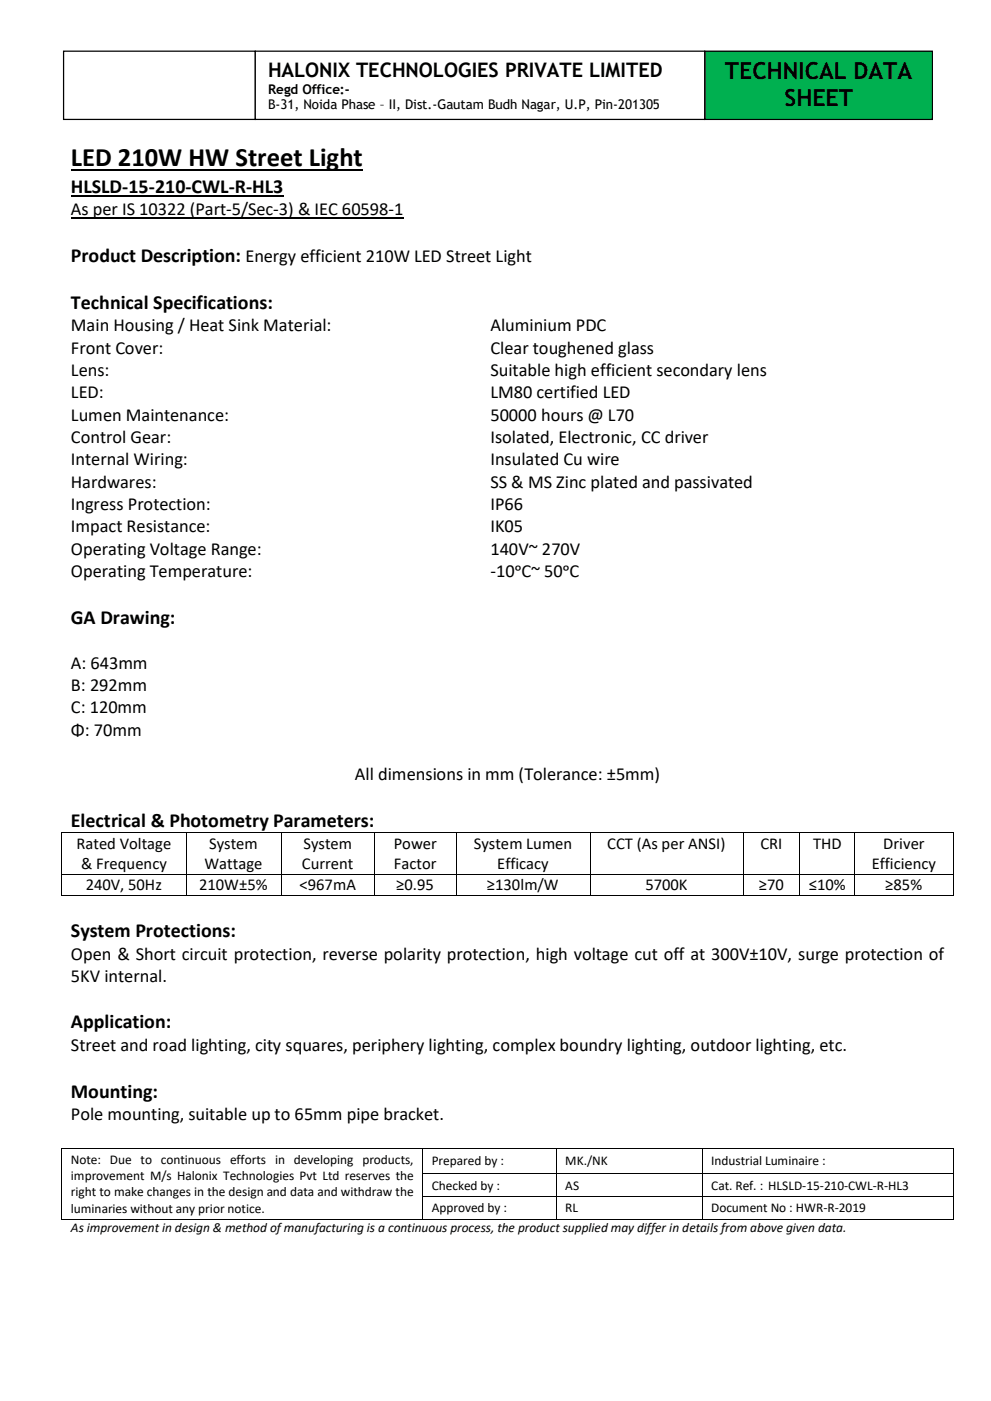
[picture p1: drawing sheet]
<svg xmlns="http://www.w3.org/2000/svg" width="210mm" height="297mm" viewBox="0 0 210 297" stroke-linecap="round" stroke-linejoin="round" font-family="sans-serif">
<defs><g id="words">
<text font-size="5.6" x="15" y="35.3">LED 210W HW Street Light</text>
<g font-size="5">
<text x="153.7" y="16.7">TECHNICAL DATA</text>
<text x="166.3" y="22.4">SHEET</text>
</g>
<g font-size="4.2">
<text x="56.8" y="16.3">HALONIX TECHNOLOGIES PRIVATE LIMITED</text>
<text x="15" y="40.9">HLSLD-15-210-CWL-R-HL3</text>
<text x="15" y="55.5">Product Description: Energy efficient 210W LED Street Light</text>
<text x="15" y="65.4">Technical Specifications:</text>
<text x="15" y="132.2">GA Drawing:</text>
<text x="15" y="175.2">Electrical &amp; Photometry Parameters:</text>
<text x="15" y="198.6">System Protections:</text>
<text x="15" y="218">Application:</text>
<text x="15" y="232.6">Mounting:</text>
</g>
<g font-size="3.9">
<text x="15" y="45.6">As per IS 10322 (Part-5/Sec-3) &amp; IEC 60598-1</text>
<text x="15" y="70.2">Main Housing / Heat Sink Material:</text>
<text x="103.9" y="70.2">Aluminium PDC</text>
<text x="15" y="74.9">Front Cover:</text>
<text x="103.9" y="74.9">Clear toughened glass</text>
<text x="15" y="79.7">Lens:</text>
<text x="103.9" y="79.7">Suitable high efficient secondary lens</text>
<text x="15" y="84.4">LED:</text>
<text x="15" y="89.2">Lumen Maintenance:</text>
<text x="103.9" y="84.4">LM80 certified LED</text>
<text x="103.9" y="89.2">50000 hours @ L70</text>
<text x="15" y="93.9">Control Gear:</text>
<text x="103.9" y="93.9">Isolated, Electronic, CC driver</text>
<text x="15" y="98.6">Internal Wiring:</text>
<text x="103.9" y="98.6">Insulated Cu wire</text>
<text x="15" y="103.4">Hardwares:</text>
<text x="103.9" y="103.4">SS &amp; MS Zinc plated and passivated</text>
<text x="15" y="108.1">Ingress Protection:</text>
<text x="15" y="112.8">Impact Resistance:</text>
<text x="103.9" y="108.1">IP66</text>
<text x="103.9" y="112.8">IK05</text>
<text x="15" y="117.6">Operating Voltage Range:</text>
<text x="103.9" y="117.6">140V~ 270V</text>
<text x="15" y="122.3">Operating Temperature:</text>
<text x="103.9" y="122.3">-10ᵒC~ 50ᵒC</text>
<text x="15" y="141.7">A: 643mm</text>
<text x="15" y="146.4">B: 292mm</text>
<text x="15" y="151.1">C: 120mm</text>
<text x="15" y="155.9">Φ: 70mm</text>
<text x="75.2" y="165.4">All dimensions in mm (Tolerance: ±5mm)</text>
<text x="15" y="203.4">Open &amp; Short circuit protection, reverse polarity protection, high voltage cut off at 300V±10V, surge protection of</text>
<text x="15" y="208.1">5KV internal.</text>
<text x="15" y="222.7">Street and road lighting, city squares, periphery lighting, complex boundry lighting, outdoor lighting, etc.</text>
<text x="15" y="237.4">Pole mounting, suitable up to 65mm pipe bracket.</text>
</g>
<g font-size="3.5">
<text x="16.2" y="179.9">Rated Voltage</text>
<text x="44.3" y="179.9">System</text>
<text x="64.3" y="179.9">System</text>
<text x="83.5" y="179.9">Power</text>
<text x="100.4" y="179.9">System Lumen</text>
<text x="128.7" y="179.9">CCT (As per ANSI)</text>
<text x="161.2" y="179.9">CRI</text>
<text x="172.3" y="179.9">THD</text>
<text x="187.2" y="179.9">Driver</text>
<text x="17.2" y="184.2">&amp; Frequency</text>
<text x="43.4" y="184.2">Wattage</text>
<text x="64" y="184.2">Current</text>
<text x="83.5" y="184.2">Factor</text>
<text x="105.4" y="184.2">Efficacy</text>
<text x="184.8" y="184.2">Efficiency</text>
<text x="18.2" y="188.7">240V, 50Hz</text>
<text x="42.2" y="188.7">210W±5%</text>
<text x="63.5" y="188.7">&lt;967mA</text>
<text x="84" y="188.7">≥0.95</text>
<text x="103.2" y="188.7">≥130lm/W</text>
<text x="136.8" y="188.7">5700K</text>
<text x="160.9" y="188.7">≥70</text>
<text x="171.4" y="188.7">≤10%</text>
<text x="187.7" y="188.7">≥85%</text>
</g>
<g font-size="2.8">
<text x="56.8" y="19.9">Regd Office:-</text>
<text x="56.8" y="23.2">B-31, Noida Phase – II, Dist.-Gautam Budh Nagar, U.P, Pin-201305</text>
<text x="15" y="246.6">Note: Due to continuous efforts in developing products,</text>
<text x="15" y="250.1">improvement M/s Halonix Technologies Pvt Ltd reserves the</text>
<text x="91.5" y="247">Prepared by :</text>
<text x="119.8" y="247">MK./NK</text>
<text x="150.7" y="247">Industrial Luminaire :</text>
<text x="15" y="253.5">right to make changes in the design and data and withdraw the</text>
<text x="15" y="257">luminaries without any prior notice.</text>
<text x="91.5" y="252.1">Checked by :</text>
<text x="91.5" y="257">Approved by :</text>
<text x="119.8" y="252.1">AS</text>
<text x="119.8" y="257">RL</text>
<text x="150.7" y="252.1">Cat. Ref. : HLSLD-15-210-CWL-R-HL3</text>
<text x="150.7" y="257">Document No : HWR-R-2019</text>
<text x="15" y="261.1">As improvement in design &amp; method of manufacturing is a continuous process, the product supplied may differ in details from above given data.</text>
</g>
</g></defs>
<path d="M15 36.1h61.9" fill="none" stroke="#000" stroke-width=".38"/>
<path d="M15 41.5h45" fill="none" stroke="#000" stroke-width=".3"/>
<path d="M15 46.2h70.5" fill="none" stroke="#000" stroke-width=".25"/>
<g fill="#000">
<path d="M13 176.4h.2v.2h-.2z" fill-rule="evenodd"/>
<path d="M13 176.4h.2v.2h-.2z" fill-rule="evenodd"/>
<path d="M39.4 176.4h.1v.2h-.1z" fill-rule="evenodd"/>
<path d="M59.5 176.4h.2v.2h-.2z" fill-rule="evenodd"/>
<path d="M79.3 176.4h.2v.2h-.2z" fill-rule="evenodd"/>
<path d="M96.6 176.4h.1v.2h-.1z" fill-rule="evenodd"/>
<path d="M125 176.4h.2v.2h-.2z" fill-rule="evenodd"/>
<path d="M157.5 176.4h.2v.2h-.2z" fill-rule="evenodd"/>
<path d="M169.5 176.4h.1v.2h-.1z" fill-rule="evenodd"/>
<path d="M181.1 176.4h.2v.2h-.2z" fill-rule="evenodd"/>
<path d="M201.9 176.4h.2v.2h-.2z" fill-rule="evenodd"/>
<path d="M201.9 176.4h.2v.2h-.2z" fill-rule="evenodd"/>
<path d="M13 185.2h.2v.2h-.2z" fill-rule="evenodd"/>
<path d="M13 189.7h.2v.1h-.2z" fill-rule="evenodd"/>
<path d="M13 189.7h.2v.1h-.2z" fill-rule="evenodd"/>
<path d="M39.4 185.2h.1v.2h-.1z" fill-rule="evenodd"/>
<path d="M39.4 189.7h.1v.1h-.1z" fill-rule="evenodd"/>
<path d="M59.5 185.2h.2v.2h-.2z" fill-rule="evenodd"/>
<path d="M59.5 189.7h.2v.1h-.2z" fill-rule="evenodd"/>
<path d="M79.3 185.2h.2v.2h-.2z" fill-rule="evenodd"/>
<path d="M79.3 189.7h.2v.1h-.2z" fill-rule="evenodd"/>
<path d="M96.6 185.2h.1v.2h-.1z" fill-rule="evenodd"/>
<path d="M96.6 189.7h.1v.1h-.1z" fill-rule="evenodd"/>
<path d="M125 185.2h.2v.2h-.2z" fill-rule="evenodd"/>
<path d="M125 189.7h.2v.1h-.2z" fill-rule="evenodd"/>
<path d="M157.5 185.2h.2v.2h-.2z" fill-rule="evenodd"/>
<path d="M157.5 189.7h.2v.1h-.2z" fill-rule="evenodd"/>
<path d="M169.5 185.2h.1v.2h-.1z" fill-rule="evenodd"/>
<path d="M169.5 189.7h.1v.1h-.1z" fill-rule="evenodd"/>
<path d="M181.1 185.2h.2v.2h-.2z" fill-rule="evenodd"/>
<path d="M181.1 189.7h.2v.1h-.2z" fill-rule="evenodd"/>
<path d="M201.9 185.2h.2v.2h-.2z" fill-rule="evenodd"/>
<path d="M201.9 189.7h.2v.1h-.2z" fill-rule="evenodd"/>
<path d="M201.9 189.7h.2v.1h-.2z" fill-rule="evenodd"/>
<path d="M13 243.2h.2v.2h-.2z" fill-rule="evenodd"/>
<path d="M13 243.2h.2v.2h-.2z" fill-rule="evenodd"/>
<path d="M13 248.7h.2v.1h-.2z" fill-rule="evenodd"/>
<path d="M13 253.6h.2v.1h-.2z" fill-rule="evenodd"/>
<path d="M13 258.3h.2v.2h-.2z" fill-rule="evenodd"/>
<path d="M13 258.3h.2v.2h-.2z" fill-rule="evenodd"/>
<path d="M89.6 243.2h.1v.2h-.1z" fill-rule="evenodd"/>
<path d="M89.6 248.7h.1v.1h-.1z" fill-rule="evenodd"/>
<path d="M89.6 253.6h.1v.1h-.1z" fill-rule="evenodd"/>
<path d="M89.6 258.3h.1v.2h-.1z" fill-rule="evenodd"/>
<path d="M117.9 243.2h.2v.2h-.2z" fill-rule="evenodd"/>
<path d="M117.9 248.7h.2v.1h-.2z" fill-rule="evenodd"/>
<path d="M117.9 253.6h.2v.1h-.2z" fill-rule="evenodd"/>
<path d="M117.9 258.3h.2v.2h-.2z" fill-rule="evenodd"/>
<path d="M148.8 243.2h.1v.2h-.1z" fill-rule="evenodd"/>
<path d="M148.8 248.7h.1v.1h-.1z" fill-rule="evenodd"/>
<path d="M148.8 253.6h.1v.1h-.1z" fill-rule="evenodd"/>
<path d="M148.8 258.3h.1v.2h-.1z" fill-rule="evenodd"/>
<path d="M201.9 243.2h.2v.2h-.2z" fill-rule="evenodd"/>
<path d="M201.9 243.2h.2v.2h-.2z" fill-rule="evenodd"/>
<path d="M201.9 248.7h.2v.1h-.2z" fill-rule="evenodd"/>
<path d="M201.9 253.6h.2v.1h-.2z" fill-rule="evenodd"/>
<path d="M201.9 258.3h.2v.2h-.2z" fill-rule="evenodd"/>
<path d="M201.9 258.3h.2v.2h-.2z" fill-rule="evenodd"/>
</g>
<g fill="none" stroke="#000" stroke-width=".21">
<path d="M13.1 176.6v8.6M13.2 176.5h26.2M39.5 176.6v8.6M39.5 176.5h20M59.6 176.6v8.6M59.7 176.5h19.6M79.4 176.6v8.6M79.5 176.5h17.1M96.7 176.6v8.6M96.7 176.5h28.3M125.1 176.6v8.6M125.2 176.5h32.3"/>
<path d="M157.6 176.6v8.6M157.7 176.5h11.8M169.5 176.6v8.6M169.6 176.5h11.5M181.2 176.6v8.6M181.3 176.5h20.6M202 176.6v8.6M13.1 185.4v4.3M13.2 185.3h26.2M13.2 189.8h26.2M39.5 185.4v4.3M39.5 185.3h20"/>
<path d="M39.5 189.8h20M59.6 185.4v4.3M59.7 185.3h19.6M59.7 189.8h19.6M79.4 185.4v4.3M79.5 185.3h17.1M79.5 189.8h17.1M96.7 185.4v4.3M96.7 185.3h28.3M96.7 189.8h28.3M125.1 185.4v4.3M125.2 185.3h32.3"/>
<path d="M125.2 189.8h32.3M157.6 185.4v4.3M157.7 185.3h11.8M157.7 189.8h11.8M169.5 185.4v4.3M169.6 185.3h11.5M169.6 189.8h11.5M181.2 185.4v4.3M181.3 185.3h20.6M181.3 189.8h20.6M202 185.4v4.3M13.1 243.4v5.3"/>
<path d="M13.1 248.8v4.8M13.1 253.7v4.6M13.2 243.3h76.4M13.2 258.4h76.4M89.6 243.4v5.3M89.6 248.8v4.8M89.6 253.7v4.6M89.7 243.3h28.2M89.7 248.7h28.2M89.7 253.7h28.2M89.7 258.4h28.2M118 243.4v5.3"/>
<path d="M118 248.8v4.8M118 253.7v4.6M118.1 243.3h30.7M118.1 248.7h30.7M118.1 253.7h30.7M118.1 258.4h30.7M148.8 243.4v5.3M148.8 248.8v4.8M148.8 253.7v4.6M148.9 243.3h53M148.9 248.7h53M148.9 253.7h53"/>
<path d="M148.9 258.4h53M202 243.4v5.3M202 248.8v4.8M202 253.7v4.6"/>
</g>
<path d="M149.4 10.8h48.2v14.5h-48.2z" fill-rule="evenodd" fill="#00b050"/>
<path d="M149.4 10.8h48.2v14.5h-48.2z" fill="none" stroke="#000" stroke-width=".26"/>
<path d="M13.5 10.8h40.6v14.5h-40.6z" fill-rule="evenodd" fill="#fff"/>
<path d="M13.5 10.8h40.6v14.5h-40.6z" fill="none" stroke="#000" stroke-width=".26"/>
<path d="M54.1 10.8h95.3v14.5h-95.3z" fill-rule="evenodd" fill="#fff"/>
<path d="M54.1 10.8h95.3v14.5h-95.3z" fill="none" stroke="#000" stroke-width=".26"/>
<use href="#words"/>
</svg>
